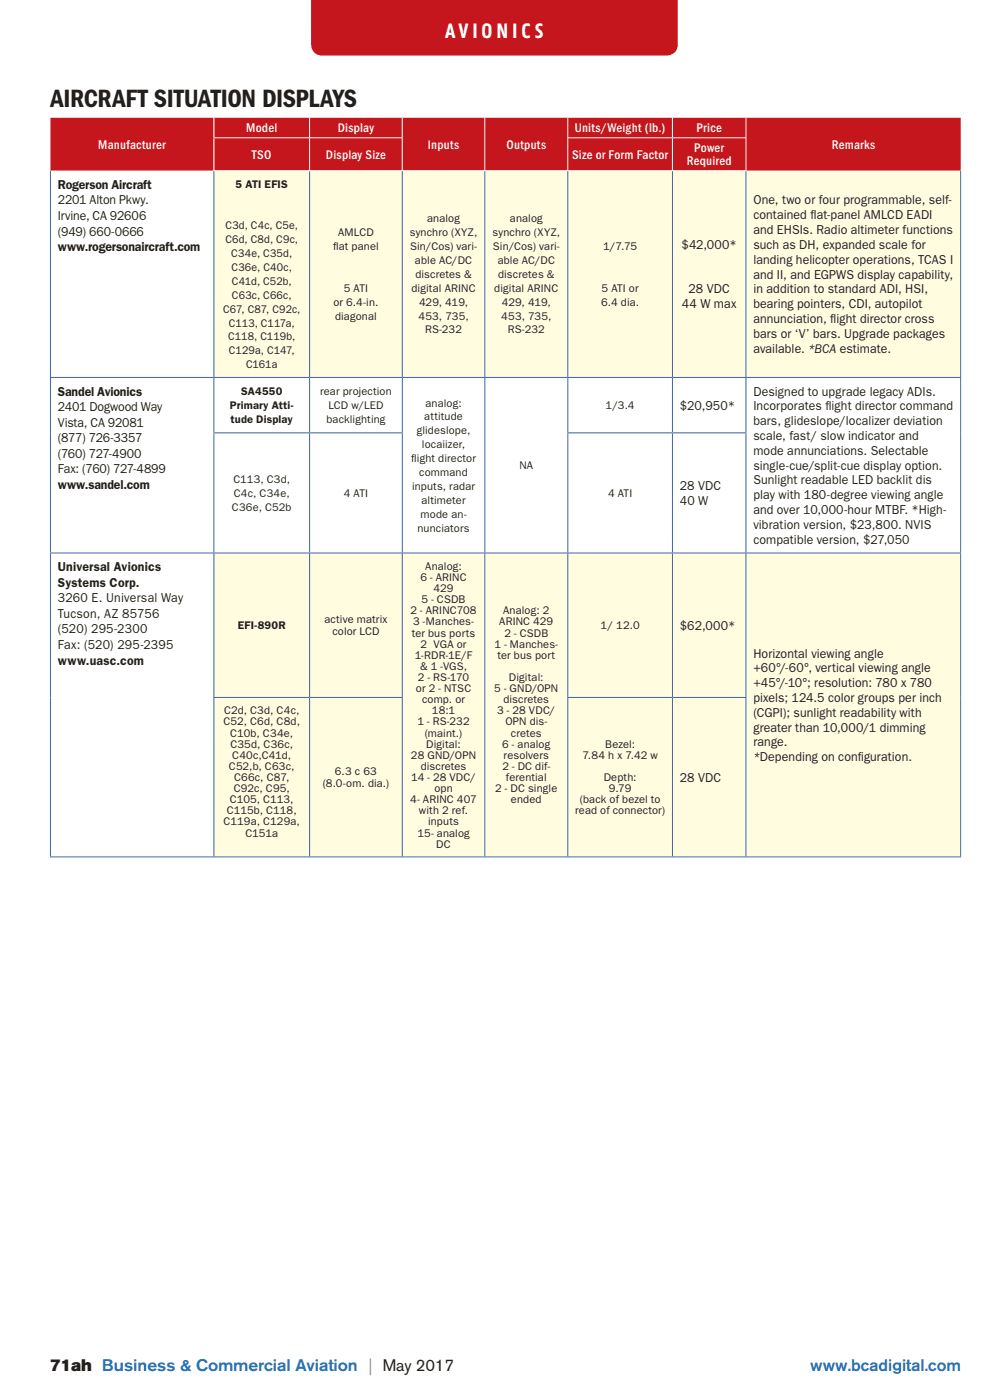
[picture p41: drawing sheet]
<svg xmlns="http://www.w3.org/2000/svg" width="190mm" height="267mm" viewBox="0 0 190 267" stroke-linecap="round" stroke-linejoin="round" font-family="sans-serif">
<defs><g id="words">
<text font-size="4.9" fill="#231f20" x="9.6" y="20.3">AIRCRAFT SITUATION DISPLAYS</text>
<text font-size="4.2" fill="#fff" x="84.8" y="7.1">AVIONICS</text>
<text font-size="3.2" fill="#231f20" x="9.5" y="261.2">71ah Business &amp; Commercial Aviation | May 2017</text>
<text font-size="3.2" fill="#1c75bc" x="154.3" y="261.2">www.bcadigital.com</text>
<g font-size="2.5" fill="#fff">
<text x="18.7" y="28.3">Manufacturer</text>
<text x="46.9" y="25.2">Model</text>
<text x="64.3" y="25.2">Display</text>
<text x="81.5" y="28.3">Inputs</text>
<text x="96.5" y="28.3">Outputs</text>
<text x="109.5" y="25.2">Units/Weight (lb.)</text>
<text x="132.3" y="29">Power</text>
<text x="132.7" y="25.2">Price</text>
<text x="158.5" y="28.3">Remarks</text>
<text x="48" y="30.2">TSO</text>
<text x="62.1" y="30.2">Display Size</text>
<text x="109" y="30.2">Size or Form Factor</text>
<text x="130.8" y="31.5">Required</text>
</g>
<g font-size="2.5" fill="#231f20">
<text x="11" y="36">Rogerson Aircraft</text>
<text x="11" y="39">2201 Alton Pkwy.</text>
<text x="11" y="41.9">Irvine, CA 92606</text>
<text x="143.5" y="39">One, two or four programmable, self-</text>
<text x="143.5" y="41.8">contained f</text>
<text x="154.4" y="41.8">lat-panel AMLCD EADI</text>
<text x="11" y="44.9">(949) 660-0666</text>
<text x="11" y="47.8">www.rogersonaircraft.com</text>
<text x="129.8" y="47.4">$42,000*</text>
<text x="143.5" y="44.6">and EHSIs. Radio altimeter functions</text>
<text x="143.5" y="47.4">such as DH, expanded scale for</text>
<text x="143.5" y="50.2">landing helicopter operations, TCAS I</text>
<text x="143.5" y="53.1">and II, and EGPWS display capability,</text>
<text x="129.9" y="58.7">44 W max</text>
<text x="131.2" y="55.9">28 VDC</text>
<text x="143.5" y="55.9">in addition to standard ADI, HSI,</text>
<text x="143.5" y="58.7">bearing pointers, CDI, autopilot</text>
<text x="143.5" y="61.5">annunciation, f</text>
<text x="143.5" y="64.4">bars or ‘V’ bars. Upgrade packages</text>
<text x="158.2" y="61.5">light director cross</text>
<text x="143.5" y="67.2">available. *BCA estimate.</text>
<text x="11" y="75.4">Sandel Avionics</text>
<text x="143.5" y="75.4">Designed to upgrade legacy ADIs.</text>
<text x="11" y="78.3">2401 Dogwood Way</text>
<text x="11" y="81.3">Vista, CA 92081</text>
<text x="129.5" y="78">$20,950*</text>
<text x="143.5" y="78.2">Incorporates f</text>
<text x="143.5" y="81">bars, glideslope/localizer deviation</text>
<text x="143.5" y="83.8">scale, fast/ slow indicator and</text>
<text x="157.2" y="78.2">light director command</text>
<text x="11" y="84.3">(877) 726-3357</text>
<text x="11" y="87.2">(760) 727-4900</text>
<text x="143.5" y="86.7">mode annunciations. Selectable</text>
<text x="143.5" y="89.5">single-cue/split-cue display option.</text>
<text x="11" y="90.2">Fax: (760) 727-4899</text>
<text x="11" y="93.1">www.sandel.com</text>
<text x="129.5" y="93.3">28 VDC</text>
<text x="143.5" y="92.3">Sunlight readable LED backlit dis</text>
<text x="143.5" y="95.1">play with 180-degree viewing angle</text>
<text x="129.5" y="96.2">40 W</text>
<text x="143.5" y="97.9">and over 10,000-hour MTBF. *High-</text>
<text x="143.5" y="100.8">vibration version, $23,800. NVIS</text>
<text x="143.5" y="103.6">compatible version, $27,050</text>
<text x="11" y="108.8">Universal Avionics</text>
<text x="11" y="111.8">Systems Corp.</text>
<text x="11" y="114.7">3260 E. Universal Way</text>
<text x="11" y="117.7">Tucson, AZ 85756</text>
<text x="129.5" y="120">$62,000*</text>
<text x="11" y="120.7">(520) 295-2300</text>
<text x="11" y="123.6">Fax: (520) 295-2395</text>
<text x="143.5" y="125.3">Horizontal viewing angle</text>
<text x="11" y="126.6">www.uasc.com</text>
<text x="143.5" y="128.1">+60°/-60°, vertical viewing angle</text>
<text x="143.5" y="130.9">+45°/-10°; resolution: 780 x 780</text>
<text x="143.5" y="133.7">pixels; 124.5 color groups per inch</text>
<text x="143.5" y="136.6">(CGPI); sunlight readability with</text>
<text x="143.5" y="139.4">greater than 10,000/1 dimming</text>
<text x="143.5" y="142.2">range.</text>
<text x="129.5" y="148.9">28 VDC</text>
<text x="143.5" y="145">*Depending on conf</text>
<text x="163.4" y="145">iguration.</text>
</g>
<g font-size="2.1" fill="#231f20">
<text x="44.9" y="35.7">5 ATI EFIS</text>
<text x="42.9" y="46.3">C6d, C8d, C9c,</text>
<text x="43" y="43.7">C3d, C4c, C5e,</text>
<text x="63.5" y="47.7">f</text>
<text x="63.5" y="47.7">lat panel</text>
<text x="64.4" y="45">AMLCD</text>
<text x="78.1" y="45">synchro (XYZ,</text>
<text x="78.2" y="47.7">Sin/Cos) vari-</text>
<text x="81.4" y="42.4">analog</text>
<text x="93.8" y="45">synchro (XYZ,</text>
<text x="93.9" y="47.7">Sin/Cos) vari-</text>
<text x="97.1" y="42.4">analog</text>
<text x="114.9" y="47.7">1/7.75</text>
<text x="44.1" y="49">C34e, C35d,</text>
<text x="44.1" y="51.6">C36e, C40c,</text>
<text x="79" y="50.3">able AC/DC</text>
<text x="79.1" y="52.9">discretes &amp;</text>
<text x="94.8" y="50.3">able AC/DC</text>
<text x="94.9" y="52.9">discretes &amp;</text>
<text x="42.5" y="59.6">C67, C87, C92c,</text>
<text x="44.2" y="54.3">C41d, C52b,</text>
<text x="44.2" y="56.9">C63c, C66c,</text>
<text x="63.5" y="58.2">or 6.4-in.</text>
<text x="65.5" y="55.6">5 ATI</text>
<text x="78.4" y="55.6">digital ARINC</text>
<text x="79.8" y="58.2">429, 419,</text>
<text x="94.2" y="55.6">digital ARINC</text>
<text x="95.6" y="58.2">429, 419,</text>
<text x="114.5" y="58.2">6.4 dia.</text>
<text x="114.6" y="55.6">5 ATI or</text>
<text x="43.5" y="64.8">C118, C119b,</text>
<text x="43.6" y="62.2">C113, C117a,</text>
<text x="63.8" y="60.9">diagonal</text>
<text x="79.7" y="60.9">453, 735,</text>
<text x="81" y="63.5">RS-232</text>
<text x="95.5" y="60.9">453, 735,</text>
<text x="96.8" y="63.5">RS-232</text>
<text x="43.6" y="67.5">C129a, C147,</text>
<text x="46.9" y="70.1">C161a</text>
<text x="43.8" y="77.9">Primary Atti-</text>
<text x="45.9" y="75.3">SA4550</text>
<text x="61" y="75.3">rear projection</text>
<text x="62.6" y="77.9">LCD w/LED</text>
<text x="81" y="77.4">analog:</text>
<text x="115.4" y="77.9">1/3.4</text>
<text x="43.9" y="80.6">tude Display</text>
<text x="62.2" y="80.6">backlighting</text>
<text x="79.4" y="82.7">glideslope,</text>
<text x="80.8" y="80.1">attitude</text>
<text x="78.3" y="88">f</text>
<text x="78.3" y="88">light director</text>
<text x="80.4" y="85.4">locaiizer,</text>
<text x="98.9" y="89.4">NA</text>
<text x="44.5" y="92">C113, C3d,</text>
<text x="44.5" y="94.6">C4c, C34e,</text>
<text x="65.5" y="94.6">4 ATI</text>
<text x="78.5" y="93.3">inputs, radar</text>
<text x="79.9" y="90.7">command</text>
<text x="80.3" y="96">altimeter</text>
<text x="115.8" y="94.6">4 ATI</text>
<text x="44.2" y="97.3">C36e, C52b</text>
<text x="79.5" y="101.3">nunciators</text>
<text x="80.1" y="98.6">mode an-</text>
<text x="80.1" y="110.7">6 - ARINC</text>
<text x="81" y="108.6">Analog:</text>
<text x="82.6" y="112.8">429</text>
<text x="45.3" y="119.8">EFI-890R</text>
<text x="61.8" y="118.8">active matrix</text>
<text x="78.2" y="117">2 - ARINC708</text>
<text x="78.7" y="119.1">3 -Manches-</text>
<text x="80.3" y="114.9">5 - CSDB</text>
<text x="95.1" y="119.1">ARINC 429</text>
<text x="95.8" y="117">Analog: 2</text>
<text x="114.4" y="119.8">1/ 12.0</text>
<text x="63.3" y="120.9">color LCD</text>
<text x="78.4" y="121.3">ter bus ports</text>
<text x="79" y="125.5">1-RDR-1E/F</text>
<text x="80.1" y="123.4">2 VGA or</text>
<text x="94.2" y="123.4">1 - Manches-</text>
<text x="94.8" y="125.5">ter bus port</text>
<text x="96.1" y="121.3">2 - CSDB</text>
<text x="79.2" y="131.8">or 2 - NTSC</text>
<text x="79.6" y="129.7">2 - RS-170</text>
<text x="80" y="127.6">&amp; 1 -VGS,</text>
<text x="94.2" y="131.8">5 - GND/OPN</text>
<text x="97" y="129.7">Digital:</text>
<text x="42.7" y="136.1">C2d, C3d, C4c,</text>
<text x="80.4" y="134">comp. or</text>
<text x="82.3" y="136.1">18:1</text>
<text x="94.7" y="136.1">3 - 28 VDC/</text>
<text x="95.9" y="134">discretes</text>
<text x="42.6" y="138.2">C52, C6d, C8d,</text>
<text x="43.9" y="140.3">C10b, C34e,</text>
<text x="43.9" y="142.4">C35d, C36c,</text>
<text x="79.5" y="138.2">1 - RS-232</text>
<text x="80.9" y="140.3">(maint.)</text>
<text x="81.2" y="142.4">Digital:</text>
<text x="95.7" y="142.4">6 - analog</text>
<text x="96.3" y="138.2">OPN dis-</text>
<text x="97.3" y="140.3">cretes</text>
<text x="115.3" y="142.4">Bezel:</text>
<text x="43.6" y="146.7">C52,b, C63c,</text>
<text x="44.2" y="144.5">C40c,C41d,</text>
<text x="44.6" y="148.8">C66c, C87,</text>
<text x="61.5" y="149.8">(8.0-om. dia.)</text>
<text x="63.8" y="147.7">6.3 c 63</text>
<text x="78.3" y="144.5">28 GND/OPN</text>
<text x="78.3" y="148.8">14 - 28 VDC/</text>
<text x="80.2" y="146.7">discretes</text>
<text x="95.7" y="146.7">2 - DC dif-</text>
<text x="95.9" y="144.5">resolvers</text>
<text x="96.4" y="148.8">ferential</text>
<text x="110.9" y="144.5">7.84 h x 7.42 w</text>
<text x="115" y="148.8">Depth:</text>
<text x="43.2" y="155.1">C115b, C118,</text>
<text x="43.8" y="153">C105, C113,</text>
<text x="44.5" y="150.9">C92c, C95,</text>
<text x="78.1" y="153">4- ARINC 407</text>
<text x="79.8" y="155.1">with 2 ref.</text>
<text x="82.8" y="150.9">opn</text>
<text x="94.3" y="150.9">2 - DC single</text>
<text x="97.3" y="153">ended</text>
<text x="109.6" y="155.1">read of connector)</text>
<text x="110.4" y="153">(back of bezel to</text>
<text x="116" y="150.9">9.79</text>
<text x="42.6" y="157.2">C119a, C129a,</text>
<text x="46.7" y="159.4">C151a</text>
<text x="79.5" y="159.4">15- analog</text>
<text x="81.6" y="157.2">inputs</text>
<text x="83.1" y="161.5">DC</text>
</g>
</g></defs>
<g fill="#c4161c">
<path d="M59.3 -.1h69.8v8.6a2.04 2.04 0 0 1-2.1 2.1h-65.6a2.04 2.04 0 0 1-2.1-2.1z"/>
<path d="M9.6 22.4h31.1v10.1h-31.1zM40.7 22.4h18.3v3.8h-18.3zM59 22.4h17.6v3.8h-17.6zM76.6 22.4h15.8v10.1h-15.8zM92.4 22.4h15.8v10.1h-15.8zM108.2 22.4h19.9v3.8h-19.9zM128.1 22.4h14v3.8h-14zM142.1 22.4h40.9v10.1h-40.9zM40.7 26.2h18.3v6.3h-18.3zM59 26.2h17.6v6.3h-17.6zM108.2 26.2h19.9v6.3h-19.9zM128.1 26.2h14v6.3h-14z"/>
</g>
<path d="M9.6 32.5h31.1v39.4h-31.1zM9.6 71.9h31.1v33.4h-31.1zM40.7 71.9h18.3v10.6h-18.3zM59 71.9h17.6v10.6h-17.6zM76.6 71.9h15.8v33.4h-15.8zM92.4 71.9h15.8v33.4h-15.8zM108.2 71.9h19.9v10.6h-19.9zM128.1 71.9h14v10.6h-14zM142.1 71.9h40.9v33.4h-40.9zM40.7 82.5h18.3v22.8h-18.3zM59 82.5h17.6v22.8h-17.6zM108.2 82.5h19.9v22.8h-19.9zM128.1 82.5h14v22.8h-14zM9.6 105.3h31.1v57.9h-31.1z" fill="#fff"/>
<path d="M40.7 32.5h18.3v39.4h-18.3zM59 32.5h17.6v39.4h-17.6zM76.6 32.5h15.8v39.4h-15.8zM92.4 32.5h15.8v39.4h-15.8zM108.2 32.5h19.9v39.4h-19.9zM128.1 32.5h14v39.4h-14zM142.1 32.5h40.9v39.4h-40.9zM40.7 105.3h18.3v27.6h-18.3zM59 105.3h17.6v27.6h-17.6zM76.6 105.3h15.8v57.9h-15.8zM92.4 105.3h15.8v57.9h-15.8zM108.2 105.3h19.9v27.6h-19.9zM128.1 105.3h14v27.6h-14zM142.1 105.3h40.9v57.9h-40.9zM40.7 132.9h18.3v30.3h-18.3zM59 132.9h17.6v30.3h-17.6zM108.2 132.9h19.9v30.3h-19.9zM128.1 132.9h14v30.3h-14z" fill="#fffcdf"/>
<g fill="none" stroke="#fff" stroke-width=".19">
<path d="M40.7 26.2h36M40.7 32.5h101.5M40.7 22.4v3.8M40.7 26.3v6.1M59 22.4v3.8M59 26.3v6.1M76.6 22.4v3.8M76.6 26.3v6.1M92.4 22.4v10M108.1 26.2h34.1M108.2 22.4v3.8M108.2 26.3v6.1"/>
<path d="M128.1 22.4v3.8M128.1 26.3v6.1M142.1 22.4v3.8M142.1 26.3v6.1"/>
</g>
<g fill="none" stroke="#3f65ab" stroke-width=".19">
<path d="M9.6 32.5v39.3M40.7 32.6v39.2M59 32.6v39.2M76.6 32.6v39.2M92.4 32.6v39.2M108.2 32.6v39.2M128.1 32.6v39.2M142.1 32.6v39.2M183 32.5v39.3M9.5 71.9h173.6M9.6 72v33.3M40.7 72v10.4"/>
<path d="M59 72v10.4M76.6 72v10.4M92.4 72v33.3M108.2 72v10.4M128.1 72v10.4M142.1 72v10.4M183 72v33.3M40.7 82.5h36M40.7 82.5v22.8M59 82.5v22.8M76.6 82.5v22.8M108.1 82.5h34.1"/>
<path d="M108.2 82.5v22.8M128.1 82.5v22.8M142.1 82.5v22.8M9.5 105.3h173.6M9.6 105.4v57.8M40.7 105.4v27.4M59 105.4v27.4M76.6 105.4v27.4M92.4 105.4v57.8M108.2 105.4v27.4M128.1 105.4v27.4M142.1 105.4v27.4"/>
<path d="M183 105.4v57.8M40.7 132.9h36M40.7 133v30.2M59 133v30.2M76.6 133v30.2M108.1 132.9h34.1M108.2 133v30.2M128.1 133v30.2M142.1 133v30.2M9.5 163.2h173.6"/>
</g>
<use href="#words"/>
</svg>
